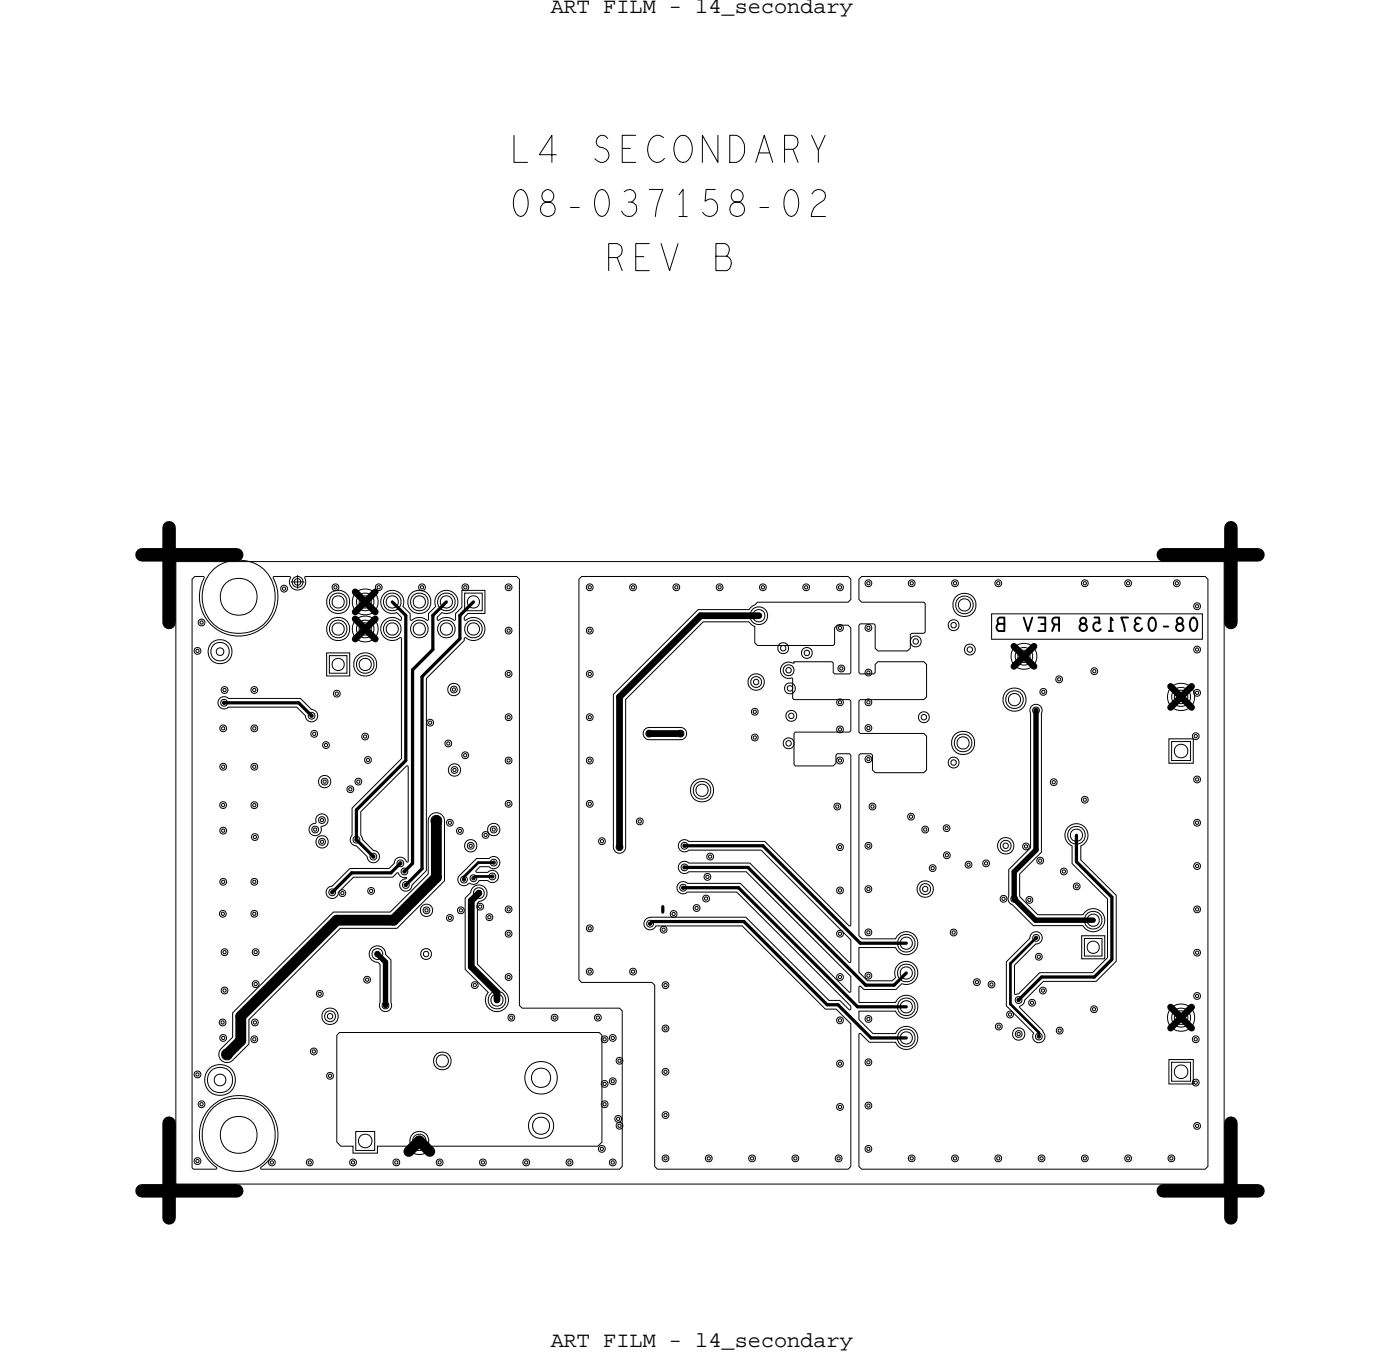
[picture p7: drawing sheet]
<svg xmlns="http://www.w3.org/2000/svg" width="131mm" height="128mm" viewBox="0 0 131 128" stroke-linecap="round" stroke-linejoin="round" font-family="sans-serif">
<defs><g id="words">
<g font-size="4.3">
<text x="47.9" y="15.2">L4 SECONDARY</text>
<text x="47.9" y="20.3">08-037158-02</text>
<text x="56.8" y="25.4">REV B</text>
</g>
<text font-size="2.2" x="112.5" y="58" transform="rotate(-180 112.5 58)">08-037158 REV B</text>
<g font-size="2.1">
<text x="51.7" y="1.2">ART FILM - l4_secondary</text>
<text x="51.7" y="126.4">ART FILM - l4_secondary</text>
</g>
</g></defs>
<!-- layer: Board Outline -->
<path d="M13.3 52.1h8.9zM15.9 49.5v8.9zM109.2 52.1h8.9zM115.6 49.5v8.9zM13.3 111.8h8.9zM15.9 105.4v8.9zM109.2 111.8h8.9zM115.6 105.4v8.9z" fill="none" stroke="#000" stroke-width="1.3"/>
<path d="M16.5 52.7h98.4v58.4h-98.4z" fill="none" stroke="#000" stroke-width=".09"/>
<!-- layer: Nets -->
<g fill="none" stroke="#000" stroke-width=".09">
<path d="M18 54.4l.3-.3h.8l.1 .1a3.7 3.7 0 0 0 3.3 5.5 3.7 3.7 0 0 0 3.2-5.5l1.5-.1 .1 .1-.1 .1a.78 .78 0 0 0 .9 1 .78 .78 0 0 0 .5-1.2h19.9l.3 .3v40l.2 .2h9.2l.2 .3v14.6l-.2 .2h-33.6l-.1-.1a3.7 3.7 0 0 0 .6-5.6 3.7 3.7 0 0 0-5.5 .1 3.7 3.7 0 0 0 .8 5.5l-.1 .1h-2.1l-.2-.1zM18.7 58.2l.2-.1 .3 .1v.2v.2l-.3 .1-.2-.1-.1-.2zM18.8 58.3h.1h.2v.2l-.2 .1-.1-.1zM20 53.5a3.5 3.5 0 0 1 3.6-.8 3.5 3.5 0 0 1 2.2 2.9 3.4 3.4 0 0 1-4.4 3.7 3.5 3.5 0 0 1-1.4-5.8zM26.4 55l.3-.1 .2 .1 .1 .2-.1 .3-.2 .1-.3-.1v-.3zM26.5 55.2l.2-.1 .1 .1v.1l-.1 .1-.2-.1zM31.3 54.9l.2-.1 .2 .1 .1 .2-.1 .2-.2 .1-.2-.1-.1-.2zM31.4 55h.1h.1v.2l-.1 .1-.1-.1zM35.3 54.9l.3-.1 .2 .1 .1 .2-.1 .2-.2 .1-.3-.1-.1-.2zM35.4 55h.2h.1v.2l-.1 .1-.2-.1zM36.1 55.7a1.08 1.08 0 0 1 1.3-.1 1.08 1.08 0 0 1 .4 1.3l.7 .7v.5l.2 .1a1.52 1.52 0 0 1 1.5 0v-.6l.7-.7a1.09 1.09 0 0 1 .9-1.5 1.09 1.09 0 0 1 1.2 1.2 1.09 1.09 0 0 1-1.5 .9l-.5 .4 .1 .3h.1a1.52 1.52 0 0 1 1.5 0l.1-.6 .6-.6v-1.6h2.1v2.2h-1.6l-.3 .3v.3h.1a1.09 1.09 0 0 1 1.6 .2 1.09 1.09 0 0 1-.1 1.5 1.09 1.09 0 0 1-1.5-.1l-.1 .3-3.6 3.6v18l-1.3 1.4-.2 .4-.2 .1-.5-.1-.3-.4 .2-.4 .5-.3-.5-.1-.4-.4-.4 .4h-3.7l-1.4 1.4-.2 .5-.3 .1h-.3l-.3-.4v-.5l.2-.2h.3l1.6-1.7h3.7l.5-.5 .2-.4 .3-.2 .4 .2 .3 .3h.1v-8.9v-.1h-.1l-4.3 4.3v2.2l.1 .4 1.1 1 .2 .1 .2 .1 .1 .4-.1 .3-.4 .3-.4-.1-.2-.3v-.2l-1-1-.5-.2-.1-.4 .2-.4v-2.6l4.6-4.6v-11.3h-.2a1.09 1.09 0 0 1-1.5-.2 1.09 1.09 0 0 1 .1-1.5 1.09 1.09 0 0 1 1.5 0l.1-.3-.4-.4a1.08 1.08 0 0 1-1.4-.4 1.08 1.08 0 0 1 .2-1.4zM39.4 54.9l.2-.1 .3 .1v.2v.2l-.3 .1-.2-.1-.1-.2z"/>
<path d="M39.5 55h.1h.2v.2l-.2 .1-.1-.1zM43.4 54.9l.3-.1 .2 .1 .1 .2-.1 .2-.2 .1-.3-.1v-.2zM43.6 55h.1h.1v.2l-.1 .1-.1-.1zM43.6 55.7h1.7v1.6h-1.7zM47.5 54.9l.3-.1 .2 .1 .1 .2-.1 .2-.2 .1-.3-.1-.1-.2zM47.5 59l.3-.1 .2 .1 .1 .2-.1 .2-.2 .1-.3-.1-.1-.2zM47.6 55h.2h.1v.2l-.1 .1-.2-.1zM47.6 59.1l.2-.1 .1 .1v.2h-.1h-.2zM54.4 54.4l.2-.3h25l.3 .3v1.9l-.3 .2h-8.5l-.8 .7h-4.8l-7.9 8v14.3l.1 .3 .2 .2h.6l.2-.2v-.3v-13.9l7.3-7.2h4.3l.6 .4v1.5l.2 .3h7.1l.2-.1v-1.6l.2-.2h1l.3 .2v4.2l-.1 .1h-1.4l-.2-.1v-.9l-.1-.1h-3.6v.1h-.2a.78 .78 0 0 0-1 .8 .78 .78 0 0 0 1.1 .7v1.8l.1 .2h5.3l.1 .1v2.8l-.1 .1h-5.1l-.2 .1v3l.2 .1h3.5l.3-.3v-.7l.1-.2h1.2l.1 .2v16h-.2l-7.9-7.9h-7.1l-.5-.2-.4 .2-.1 .5 .2 .3 .4 .1 .4-.1h6.8l8.4 8.4v2.1h-.2l-9.3-9.3h-5.7l-.5-.2-.4 .3-.1 .4 .2 .3 .4 .2 .4-.2h5.4l9.8 9.8v1.5h-.2l-10.2-10.2h-5l-.4-.2-.4 .3-.1 .4 .1 .3 .4 .2 .4-.2h4.7l10.7 10.7v.3l-.2 .1-.9-.9h-1l-7.8-7.8h-8.9l-.5 .2-.1 .5 .1 .3 .4 .2 .4-.1 .2-.3h8.1l7.8 7.8h1l1.4 1.4v13.4l-.3 .2h-17.9l-.2-.2v-17l-.3-.3h-6.6l-.2-.3zM55.1 54.9l.3-.1 .2 .1 .1 .2-.1 .2-.2 .1-.3-.1v-.2zM55.1 59l.3-.1 .2 .1 .1 .2-.1 .2-.2 .1-.3-.1v-.2zM55.2 55h.2h.1v.2l-.1 .1-.2-.1z"/>
<path d="M55.2 59.1l.2-.1 .1 .1v.2h-.1h-.2zM59.2 54.9l.2-.1 .3 .1 .1 .2-.1 .2-.3 .1-.2-.1-.1-.2zM59.3 55h.1h.2v.2l-.2 .1-.1-.1zM63.3 54.9l.2-.1 .2 .1 .1 .2-.1 .2-.2 .1-.2-.1-.1-.2zM63.4 55h.1h.1v.2l-.1 .1-.1-.1zM67.3 54.9l.3-.1 .2 .1 .1 .2-.1 .2-.2 .1-.3-.1-.1-.2zM67.4 55h.2h.1v.2l-.1 .1-.2-.1zM71.4 54.9l.2-.1 .3 .1v.2v.2l-.3 .1-.2-.1-.1-.2zM71.5 55h.1h.2v.2l-.2 .1-.1-.1zM75.5 54.9l.2-.1 .2 .1 .1 .2-.1 .2-.2 .1-.2-.1-.1-.2zM75.6 55h.1h.1v.2l-.1 .1-.1-.1zM78.6 54.9l.3-.1 .2 .1 .1 .2-.1 .2-.2 .1-.3-.1-.1-.2z"/>
<path d="M78.6 58.7l.3-.1 .2 .1 .1 .2-.1 .2-.2 .1-.3-.1-.1-.2zM78.7 55h.2h.1v.2l-.1 .1-.2-.1zM78.7 58.9l.2-.1 .1 .1v.1l-.1 .1-.2-.1zM80.9 54.1h32.3l.2 .3v55.1l-.2 .2h-32.3l-.3-.2v-12.4l.2-.1 .8 .8h2.5v.1a1.08 1.08 0 0 0 1.7 .3 1.08 1.08 0 0 0-.1-1.7 1.08 1.08 0 0 0-1.6 .5h-2.1l-1.4-1.3v-.8h3.5a1.08 1.08 0 0 0 1.6 .4 1.08 1.08 0 0 0 0-1.7 1.08 1.08 0 0 0-1.6 .5h-3.4v-1.5h.1l.3 .3h3l.6-.6a1.09 1.09 0 0 0 1.5-.8 1.09 1.09 0 0 0-1.3-1.3 1.09 1.09 0 0 0-.8 1.5l-.3 .3h-2.3l-.9-.8v-2.3h3.5v.1a1.08 1.08 0 0 0 1.7 .3 1.08 1.08 0 0 0-.1-1.7 1.08 1.08 0 0 0-1.6 .5h-3.2l-.3-.3v-16.9l.2-.2h1l.1 .2v1.4l.3 .2h4.5l.3-.2v-3.2l-.3-.3h-5.9l-.2-.1v-2.9l.2-.1h5.9l.3-.3v-3l-.3-.3h-4.3l-.2 .3v.7l-.2 .1h-1.2l-.2-.1v-4.4l.2-.2h1.2l.2 .2v2.1l.2 .3h2.8l.3-.3v-1.2l.1-.2h1.1l.2-.1v-2.7l-.2-.1h-5.8l-.3-.2v-1.9zM81.3 54.5l.2-.1 .3 .1 .1 .2-.1 .3-.3 .1-.2-.1-.1-.3zM81.3 58.7l.2-.1 .3 .1 .1 .2-.1 .2-.3 .1-.2-.1-.1-.2zM81.4 54.7l.1-.1 .2 .1v.1l-.2 .1-.1-.1zM81.4 58.9l.1-.1 .2 .1v.1l-.2 .1-.1-.1zM85.4 54.5l.2-.1 .2 .1 .1 .2-.1 .3-.2 .1-.2-.1-.1-.3zM85.5 54.7l.1-.1 .1 .1v.1l-.1 .1-.1-.1zM89.3 58.5l.2-.1 .2 .1 .1 .2-.1 .1-.2 .1-.2-.1v-.1zM89.4 54.5l.3-.1 .2 .1 .1 .2-.1 .3-.2 .1-.3-.1-.1-.3z"/>
<path d="M89.5 54.7l.2-.1 .1 .1v.1l-.1 .1-.2-.1zM93.1 57.6h19.8v2.4h-19.8zM93.5 54.5l.2-.1 .3 .1v.2v.3l-.3 .1-.2-.1-.1-.3zM93.6 54.7l.1-.1 .2 .1v.1l-.2 .1-.1-.1zM101.6 54.5l.3-.1 .2 .1 .1 .2-.1 .3-.2 .1-.3-.1-.1-.3zM101.7 54.7l.2-.1 .1 .1v.1l-.1 .1-.2-.1zM105.7 54.5l.2-.1 .3 .1v.2v.3l-.3 .1-.2-.1-.1-.3zM105.8 54.7l.1-.1 .2 .1v.1l-.2 .1-.1-.1zM110.3 54.5l.2-.1 .2 .1 .1 .2-.1 .3-.2 .1-.2-.1-.1-.3zM110.4 54.7l.1-.1 .1 .1v.1l-.1 .1-.1-.1zM112.2 56.7l.2-.1 .2 .1 .1 .2-.1 .2-.2 .1-.2-.1-.1-.2zM112.3 56.8l.1-.1 .1 .1v.2h-.1h-.1z"/>
<path d="M18.3 60.9l.2-.1 .3 .1 .1 .2-.1 .2-.3 .1-.2-.1-.1-.2zM18.4 61l.1-.1 .2 .1v.2h-.2h-.1zM20.4 60.9l.3-.1 .2 .1 .1 .3-.1 .2-.2 .1-.3-.1-.1-.2zM20.6 65.6l.4-.2 .4 .1h6.8l1.1 1.1 .4 .2 .1 .5-.3 .4h-.5l-.2-.2-.1-.3-.8-.8h-6.5l-.2 .1h-.3l-.2-.1-.2-.2v-.4zM20.7 75.3l.2-.1 .3 .1 .1 .3-.1 .2-.3 .1-.2-.1-.1-.2zM20.7 68.1l.3-.1 .2 .1 .1 .3-.1 .2-.2 .1-.3-.1-.1-.2zM20.7 71.7l.3-.1 .2 .1 .1 .3-.1 .2-.2 .1-.3-.1-.1-.2zM20.7 77.7l.3-.1 .2 .1 .1 .3-.1 .2-.2 .1-.3-.1-.1-.2zM20.8 65.7l.2-.1 .3 .1 .1 .3-.1 .2-.3 .1-.2-.1-.1-.2zM20.8 75.5l.1-.1 .2 .1v.1l-.2 .1-.1-.1zM20.8 68.3l.2-.1 .1 .1v.1l-.1 .1-.2-.1zM20.8 71.9l.2-.1 .1 .1v.1l-.1 .1-.2-.1z"/>
<path d="M20.8 77.9l.2-.1 .1 .1v.1l-.1 .1-.2-.1zM20.8 64.5l.3-.1 .2 .1 .1 .3-.1 .2-.2 .1-.3-.1v-.2zM20.9 65.9l.1-.1 .2 .1v.1l-.2 .1-.1-.1zM20.9 64.7l.2-.1 .1 .1v.1l-.1 .1-.2-.1zM23.6 64.5l.3-.1 .2 .1 .1 .3-.1 .2-.2 .1-.3-.1v-.2zM23.6 68.1l.3-.1 .2 .1 .1 .3-.1 .2-.2 .1-.3-.1v-.2zM23.6 71.7l.3-.1 .2 .1 .1 .3-.1 .2-.2 .1-.3-.1v-.2zM23.6 75.3l.3-.1 .2 .1 .1 .3-.1 .2-.2 .1-.3-.1v-.2zM23.7 78.3l.2-.1 .3 .1v.3v.2l-.3 .1-.2-.1-.1-.2zM23.7 64.7l.2-.1 .1 .1v.1l-.1 .1-.2-.1zM23.7 68.3l.2-.1 .1 .1v.1l-.1 .1-.2-.1zM23.7 71.9l.2-.1 .1 .1v.1l-.1 .1-.2-.1z"/>
<path d="M23.7 75.5l.2-.1 .1 .1v.1l-.1 .1-.2-.1zM23.8 78.5l.1-.1 .2 .1v.1l-.2 .1-.1-.1zM29 67l.3-.1 .2 .1 .1 .2-.1 .2-.2 .1-.3-.1-.1-.2zM29.1 67.1l.2-.1 .1 .1v.1l-.1 .1-.2-.1zM29.3 68.7l.2-.1 .2 .1 .1 .2-.1 .2-.2 .1-.2-.1-.1-.2zM29.4 77.6l.2-.1 .2 .1 .1 .3-.1 .2-.2 .1-.2-.1-.1-.2zM29.4 68.8l.1-.1 .1 .1v.1l-.1 .1-.1-.1zM29.5 77.8l.1-.1 .1 .1v.1l-.1 .1-.1-.1zM29.8 76.6l.4-.2h.3l.2 .3 .1 .4-.2 .3-.4 .2v.4l-.2 .3-.2 .1h-.3l-.4-.2-.1-.5 .2-.3 .5-.2v-.4zM30 76.7l.2-.1 .3 .1v.3v.2l-.3 .1-.2-.1-.1-.2zM30 78.8l.2-.1 .3 .1 .1 .2-.1 .2-.3 .1-.2-.1-.1-.2zM30.1 76.9l.1-.1 .2 .1v.1l-.2 .1-.1-.1z"/>
<path d="M30.1 78.9h.1h.2v.2l-.2 .1-.1-.1zM30.2 73.1l.3-.1 .2 .1 .1 .3-.1 .2-.2 .1-.3-.1v-.2zM30.3 73.3l.2-.1 .1 .1v.1l-.1 .1-.2-.1zM30.4 69.7l.2-.1 .2 .1 .1 .2-.1 .2-.2 .1-.2-.1-.1-.2zM30.5 69.9l.1-.1 .1 .1v.1l-.1 .1-.1-.1zM30.7 61.3h2.1v2.1h-2.1zM30.9 61.5h1.7v1.7h-1.7zM31.4 64.9l.2-.1 .3 .1v.2v.2l-.3 .1-.2-.1-.1-.2zM31.5 65l.1-.1 .2 .1v.2l-.2 .1-.1-.1zM32.7 73.9l.2-.1 .2 .1 .1 .2-.1 .2-.2 .1-.2-.1-.1-.2zM32.8 74l.1-.1 .1 .1v.1l-.1 .1-.1-.1zM33.2 78.6l.3-.1 .2 .1 .1 .2-.1 .2-.2 .1-.3-.1-.1-.2z"/>
<path d="M33.3 78.7h.2h.1v.2l-.1 .1-.2-.1zM33.4 73.1l.2-.1 .3 .1 .1 .3-.1 .2-.3 .1-.2-.1-.1-.2zM33.5 73.3l.1-.1 .2 .1v.1l-.2 .1-.1-.1zM34 68.9l.3-.1 .2 .1 .1 .2-.1 .2-.2 .1-.3-.1v-.2zM34.1 69.1l.2-.1 .1 .1v.1l-.1 .1-.2-.1zM34.3 71.1l.2-.1 .3 .1 .1 .2-.1 .2-.3 .1-.2-.1-.1-.2zM34.4 71.2h.1h.2v.2l-.2 .1-.1-.1zM40.1 67.6l.3-.1 .2 .1 .1 .2-.1 .2-.2 .1-.3-.1v-.2zM40.3 67.7h.1h.1v.2l-.1 .1-.1-.1zM40.8 76.9l.2-.1 .2 .1v.1v.2l-.2 .1-.2-.1-.1-.2zM41.8 69.6l.3-.1 .2 .1 .1 .2-.1 .2-.2 .1-.3-.1v-.2zM42 69.7l.1-.1 .1 .1v.1l-.1 .1-.1-.1z"/>
<path d="M42 77l.2-.1 .3 .1 .1 .2-.1 .2-.3 .1-.2-.1-.1-.2zM42.1 77.1h.1h.2v.2l-.2 .1-.1-.1zM42.4 64.5l.2-.1 .3 .1v.2v.2l-.3 .1-.2-.1-.1-.2zM42.4 72l.3-.1 .2 .1 .1 .3-.1 .2-.2 .1-.3-.1v-.2zM42.5 64.6h.1h.1v.2l-.1 .1-.1-.1zM42.5 72.2l.2-.1 .1 .1v.1l-.1 .1-.2-.1zM42.9 77.8l.3-.1 .2 .1 .1 .2-.1 .2-.2 .1-.3-.1v-.2zM43 77.9l.2-.1 .1 .1v.2h-.1h-.2zM43.4 70.7l.3-.1 .2 .1 .1 .2-.1 .2-.2 .1-.3-.1v-.2zM43.5 70.8l.2-.1 .1 .1v.2h-.1h-.2zM44 79.2l.2-.1 .2 .1 .1 .2-.1 .2-.2 .1-.2-.1-.1-.2zM44.1 79.3l.1-.1 .1 .1v.1l-.1 .1-.1-.1z"/>
<path d="M45.4 78.1l.2-.1 .2 .1 .1 .3-.1 .2-.2 .1-.2-.1-.1-.2zM45.5 78.3l.1-.1 .1 .1v.1l-.1 .1-.1-.1zM46.1 77.6l.3-.1 .2 .1 .1 .3-.1 .2-.2 .1-.3-.1-.1-.2zM46.2 77.8l.2-.1 .1 .1v.1l-.1 .1-.2-.1zM47.5 63l.3-.1 .2 .1 .1 .2-.1 .3-.2 .1-.3-.1-.1-.3zM47.5 67.1l.3-.1 .2 .1 .1 .2-.1 .2-.2 .1-.3-.1-.1-.2zM47.5 71.2l.3-.1 .2 .1 .1 .2-.1 .2-.2 .1-.3-.1-.1-.2zM47.5 75.2l.3-.1 .2 .1 .1 .2-.1 .3-.2 .1-.3-.1-.1-.3zM47.6 63.2l.2-.1 .1 .1v.1l-.1 .1-.2-.1zM47.6 67.2h.2h.1v.2l-.1 .1-.2-.1zM47.6 71.3l.2-.1 .1 .1v.1l-.1 .1-.2-.1zM47.6 75.4l.2-.1 .1 .1v.1l-.1 .1-.2-.1z"/>
<path d="M55.1 63l.3-.1 .2 .1 .1 .2-.1 .3-.2 .1-.3-.1v-.3zM55.1 67.1l.3-.1 .2 .1 .1 .2-.1 .2-.2 .1-.3-.1v-.2zM55.1 71.2l.3-.1 .2 .1 .1 .2-.1 .2-.2 .1-.3-.1v-.2zM55.1 75.2l.3-.1 .2 .1 .1 .2-.1 .3-.2 .1-.3-.1v-.3zM55.2 63.2l.2-.1 .1 .1v.1l-.1 .1-.2-.1zM55.2 67.2h.2h.1v.2l-.1 .1-.2-.1zM55.2 71.3l.2-.1 .1 .1v.1l-.1 .1-.2-.1zM55.2 75.4l.2-.1 .1 .1v.1l-.1 .1-.2-.1zM56.3 78.7l.2-.1 .3 .1v.2v.3l-.3 .1-.2-.1-.1-.3zM56.4 78.9l.1-.1 .2 .1v.1l-.2 .1-.1-.1zM57.9 79.3l.3-.1 .2 .1 .1 .2-.1 .2-.2 .1-.3-.1-.1-.2zM58 79.4l.2-.1 .1 .1v.2l-.1 .1-.2-.1z"/>
<path d="M59.8 76.9l.3-.1 .2 .1 .1 .2-.1 .2-.2 .1-.3-.1v-.2zM59.9 77l.2-.1 .1 .1v.2h-.1h-.2zM60.5 68.4l.4-.1h3.1l.4 .2 .1 .4-.2 .3-.3 .2h-3.1l-.3-.1-.2-.3v-.3zM60.7 68.6l.3-.1 .2 .1 .1 .2-.1 .3-.2 .1-.3-.1-.1-.3zM60.8 68.8l.2-.1 .1 .1v.1l-.1 .1-.2-.1zM63.7 68.6l.2-.1 .2 .1 .1 .2-.1 .3-.2 .1-.2-.1-.1-.3zM63.8 68.8l.1-.1 .1 .1v.1l-.1 .1-.1-.1zM64 79.2l.3-.1 .2 .1 .1 .2-.1 .2-.2 .1-.3-.1-.1-.2zM64.1 79.3l.2-.1 .1 .1v.1l-.1 .1-.2-.1zM70.6 69l.3-.1 .2 .1 .1 .2-.1 .2-.2 .1-.3-.1-.1-.2zM70.6 66.6l.3-.1 .2 .1 .1 .2-.1 .2-.2 .1-.3-.1-.1-.2zM70.7 69.1h.2h.1v.2l-.1 .1-.2-.1z"/>
<path d="M70.7 66.7l.2-.1 .1 .1v.2l-.1 .1-.2-.1zM70.8 63.8h.2h.2v.2v.2l-.2 .1-.2-.1-.1-.2zM73.3 60.7l.2-.1 .2 .1 .1 .1-.1 .2-.2 .1-.2-.1v-.2zM73.9 62.7l.1-.1 .2 .1 .1 .2-.1 .2-.2 .1-.1-.1-.1-.2zM73.9 69.6l.1-.1 .2 .1 .1 .2-.1 .1-.2 .1-.1-.1-.1-.1zM74 64.4h.2h.2v.2v.2l-.2 .1-.2-.1-.1-.2zM74.1 67l.2-.1 .2 .1v.2v.2h-.2h-.2l-.1-.2zM75.6 61.1l.2-.1 .1 .1 .1 .2-.1 .2h-.1h-.2l-.1-.2zM78.4 75.5l.2-.1 .3 .1v.2v.2l-.3 .1-.2-.1-.1-.2zM78.5 75.6l.1-.1 .1 .1v.2h-.1h-.1zM78.6 68.2l.3-.1 .2 .1 .1 .3-.1 .2-.2 .1-.3-.1-.1-.2zM78.6 71.2l.3-.1 .2 .1 .1 .2-.1 .2-.2 .1-.3-.1-.1-.2z"/>
<path d="M78.6 65.7l.3-.1 .2 .1 .1 .2-.1 .2-.2 .1-.3-.1-.1-.2zM78.6 79.3l.3-.1 .2 .1 .1 .2-.1 .2-.2 .1-.3-.1-.1-.2zM78.7 68.4l.2-.1 .1 .1v.1l-.1 .1-.2-.1zM78.7 71.3l.2-.1 .1 .1v.1l-.1 .1-.2-.1zM78.7 65.8h.2h.1v.2l-.1 .1-.2-.1zM78.7 79.4l.2-.1 .1 .1v.2l-.1 .1-.2-.1zM78.8 62.5l.2-.1 .2 .1 .1 .2-.1 .3-.2 .1-.2-.1-.1-.3zM78.9 62.7l.1-.1 .1 .1v.1l-.1 .1-.1-.1zM81.3 62.9l.2-.1 .3 .1 .1 .2-.1 .2-.3 .1-.2-.1-.1-.2zM81.3 68.1l.2-.1 .3 .1 .1 .2-.1 .2-.3 .1-.2-.1-.1-.2zM81.3 71l.2-.1 .3 .1 .1 .2-.1 .3-.3 .1-.2-.1-.1-.3zM81.3 65.7l.2-.1 .3 .1 .1 .2-.1 .2-.3 .1-.2-.1-.1-.2z"/>
<path d="M81.3 79.2l.2-.1 .3 .1 .1 .2-.1 .2-.3 .1-.2-.1-.1-.2zM81.4 63h.1h.2v.2l-.2 .1-.1-.1zM81.4 68.3l.1-.1 .2 .1v.1l-.2 .1-.1-.1zM81.4 71.2l.1-.1 .2 .1v.1l-.2 .1-.1-.1zM81.4 65.8h.1h.2v.2l-.2 .1-.1-.1zM81.4 79.3l.1-.1 .2 .1v.1l-.2 .1-.1-.1zM81.7 75.5l.2-.1 .3 .1v.2v.2l-.3 .1-.2-.1-.1-.2zM81.8 75.6l.1-.1 .2 .1v.2h-.2h-.1zM85.3 76.4l.2-.1 .3 .1 .1 .2-.1 .3-.3 .1-.2-.1-.1-.3zM85.4 76.6l.1-.1 .2 .1v.1l-.2 .1-.1-.1zM85.8 60l.2-.1 .2 .1v.2v.2l-.2 .1-.2-.1-.1-.2zM86.6 67.1h.1h.2l.1 .2-.1 .2-.2 .1-.1-.1-.1-.2z"/>
<path d="M86.6 77.6l.3-.1 .2 .1 .1 .3-.1 .2-.2 .1-.3-.1v-.2zM86.7 77.8l.2-.1 .1 .1v.1l-.1 .1-.2-.1zM88.6 77.5l.3-.1 .2 .1 .1 .2-.1 .2-.2 .1-.3-.1v-.2zM88.7 77.7l.2-.1 .1 .1v.1l-.1 .1-.2-.1zM89.3 71.4l.2-.1 .2 .1 .1 .2-.1 .1-.2 .1-.2-.1v-.1zM90.9 60.8l.2-.1 .1 .1 .1 .2-.1 .1-.1 .1-.2-.1-.1-.1zM94.2 79.2l.2-.1 .2 .1 .1 .2-.1 .1-.2 .1-.2-.1v-.1zM96.1 79.2l.2-.1 .3 .1v.2v.3l-.3 .1-.2-.1-.1-.3zM96.2 79.4l.1-.1 .2 .1v.1l-.2 .1-.1-.1zM96.9 66.3l.2-.2h.4l.2 .2 .1 .3v.3v13.1l-2.1 2v2.1l1.7 1.7h4.3a1.08 1.08 0 0 1 1.6-.3 1.08 1.08 0 0 1 0 1.7 1.08 1.08 0 0 1-1.6-.3h-4.7l-2.2-2.1-.1-.3v-2.9l2.1-2v-12.7l-.1-.2zM97 66.5l.3-.1 .2 .1 .1 .2-.1 .2-.2 .1-.3-.1v-.2zM97.1 66.6l.2-.1 .1 .1v.1l-.1 .1-.2-.1z"/>
<path d="M97.7 64.7l.3-.1 .2 .1 .1 .2-.1 .3-.2 .1-.3-.1-.1-.3zM97.8 64.9l.2-.1 .1 .1v.1l-.1 .1-.2-.1zM98.7 73.2l.2-.1 .3 .1 .1 .2-.1 .2-.3 .1-.2-.1-.1-.2zM98.8 73.3h.1h.2v.2l-.2 .1-.1-.1zM99.2 63.5l.2-.1 .3 .1 .1 .3-.1 .2-.3 .1-.2-.1-.1-.2zM99.3 63.7l.1-.1 .2 .1v.1l-.2 .1-.1-.1zM100.3 77.6a1.08 1.08 0 0 1 1.7 .2 1.08 1.08 0 0 1-.5 1.6v1.3l3.3 3.3v6.2l-1.9 1.9h-4.9l-1.8 1.8-.1 .3-.3 .2-.1 .1 2.2 2.2 .2 .4v.3l-.1 .3-.3 .1h-.3l-.2-.1-.2-.2v-.3l.1-.2-2.6-2.6v-4.1l2.2-2.3v-.2l.2-.2 .4-.2 .4 .3 .2 .3-.2 .4-.5 .2-1.9 2v2.6l.1 .1h.2l2-2h5l1.4-1.4v-5.5l-3.3-3.4v-1.6a1.08 1.08 0 0 1-.4-1.8zM101.6 74.8l.3-.1 .2 .1 .1 .3-.1 .2-.2 .1-.3-.1-.1-.2zM101.7 75l.2-.1 .1 .1v.1l-.1 .1-.2-.1zM102.5 62.8l.2-.1 .3 .1 .1 .2-.1 .2-.3 .1-.2-.1-.1-.2zM102.6 62.9l.1-.1 .2 .1v.2h-.2h-.1zM109.7 69.3h2.3v2.3h-2.3z"/>
<path d="M110 69.6h1.8v1.8h-1.8zM112 68.9l.3-.1 .2 .1 .1 .2-.1 .2-.2 .1-.3-.1v-.2zM112.1 69l.2-.1 .1 .1v.2h-.1h-.2zM112.2 60.7l.2-.1 .2 .1 .1 .3-.1 .2-.2 .1-.2-.1-.1-.2zM112.2 64.8l.2-.1 .2 .1 .1 .2-.1 .2-.2 .1-.2-.1-.1-.2zM112.2 72.9l.2-.1 .2 .1 .1 .3-.1 .2-.2 .1-.2-.1-.1-.2zM112.2 77l.2-.1 .2 .1 .1 .2-.1 .2-.2 .1-.2-.1-.1-.2zM112.3 60.9l.1-.1 .1 .1v.1l-.1 .1-.1-.1zM112.3 65l.1-.1 .1 .1v.1l-.1 .1-.1-.1zM112.3 73.1l.1-.1 .1 .1v.1l-.1 .1-.1-.1zM112.3 77.1h.1h.1v.2l-.1 .1-.1-.1zM20.7 95.7l.2-.1 .2 .1 .1 .3-.1 .2-.2 .1-.2-.1-.1-.2z"/>
<path d="M20.7 85.5l.2-.1 .3 .1v.3v.2l-.3 .1-.2-.1-.1-.2zM20.7 82.5l.3-.1 .2 .1 .1 .3-.1 .2-.2 .1-.3-.1-.1-.2zM20.7 97.2l.3-.1 .2 .1 .1 .2-.1 .2-.2 .1-.3-.1-.1-.2zM20.8 95.9l.1-.1 .1 .1v.1l-.1 .1-.1-.1zM20.8 85.7l.1-.1 .2 .1v.1l-.2 .1-.1-.1zM20.8 82.7l.2-.1 .1 .1v.1l-.1 .1-.2-.1zM20.8 97.3h.2h.1v.2l-.1 .1-.2-.1zM20.8 89.1l.3-.1 .2 .1 .1 .3-.1 .2-.2 .1-.3-.1v-.2zM20.8 92.7l.3-.1 .2 .1 .1 .3-.1 .2-.2 .1-.3-.1v-.2zM20.9 89.3l.2-.1 .1 .1v.1l-.1 .1-.2-.1zM20.9 92.9l.2-.1 .1 .1v.1l-.1 .1-.2-.1zM21.1 98.8l.2-.1 .2 .1 .1 .2-.1 .1-.2 .1-.2-.1v-.1z"/>
<path d="M21.8 95.1l9.5-9.5h5.3l3.6-3.6v-5a.76 .76 0 0 1 .8-.7 .76 .76 0 0 1 .7 .7v5.7l-4.4 4.4h-5.4l-8.5 8.6v2.3l-1.5 1.5a.77 .77 0 0 1-1.1 0 .77 .77 0 0 1 0-1.1l1-1.1zM23.6 82.5l.3-.1 .2 .1 .1 .3-.1 .2-.2 .1-.3-.1v-.2zM23.6 85.5l.3-.1 .2 .1 .1 .3-.1 .2-.2 .1-.3-.1v-.2zM23.6 97.3l.3-.1 .2 .1 .1 .2-.1 .3-.2 .1-.3-.1v-.3zM23.7 95.7l.2-.1 .3 .1v.3v.2l-.3 .1-.2-.1-.1-.2zM23.7 82.7l.2-.1 .1 .1v.1l-.1 .1-.2-.1zM23.7 85.7l.2-.1 .1 .1v.1l-.1 .1-.2-.1zM23.7 97.5l.2-.1 .1 .1v.1l-.1 .1-.2-.1zM23.8 89.1l.2-.1 .2 .1 .1 .3-.1 .2-.2 .1-.2-.1-.1-.2zM23.8 92.1l.2-.1 .2 .1 .1 .3-.1 .2-.2 .1-.2-.1-.1-.2zM23.8 95.9l.1-.1 .2 .1v.1l-.2 .1-.1-.1zM23.9 89.3l.1-.1 .1 .1v.1l-.1 .1-.1-.1z"/>
<path d="M23.9 92.3l.1-.1 .1 .1v.1l-.1 .1-.1-.1zM29.2 98.5l.3-.1 .2 .1 .1 .2-.1 .2-.2 .1-.3-.1-.1-.2zM29.3 98.6l.2-.1 .1 .1v.2h-.1h-.2zM29.8 93.1l.2-.1 .3 .1v.2v.2l-.3 .1-.2-.1-.1-.2zM29.9 93.2l.1-.1 .2 .1v.1l-.2 .1-.1-.1zM30.8 95.2l.2-.1 .2 .1v.2v.2h-.2h-.2l-.1-.2zM31 83.5l.2-.1 .2 .1 .1 .2-.1 .3-.2 .1-.2-.1-.1-.3zM31.1 83.7l.1-.1 .1 .1v.1l-.1 .1-.1-.1zM31.6 97.2l.3-.3h24.4l.2 .3v10l-.4 .4h-15.6a1.28 1.28 0 0 1-1.1 .8 1.28 1.28 0 0 1-1.2-.8h-2.8v.6h-2.3v-.6h-1.1l-.4-.4zM31.9 83.6l.2-.1 .3 .1 .1 .2-.1 .2-.3 .1-.2-.1-.1-.2zM32 83.7h.1h.2v.2l-.2 .1-.1-.1zM34.2 91.7l.3-.1 .2 .1 .1 .2-.1 .3-.2 .1-.3-.1-.1-.3z"/>
<path d="M34.3 91.9l.2-.1 .1 .1v.1l-.1 .1-.2-.1zM34.6 83.4l.2-.1 .3 .1 .1 .2-.1 .2-.3 .1-.2-.1-.1-.2zM34.7 83.5h.1h.2v.2l-.2 .1-.1-.1zM34.8 80.2l.3-.1 .2 .1 .1 .2-.1 .2-.2 .1-.3-.1-.1-.2zM34.9 89a.77 .77 0 0 1 .8-.2 .77 .77 0 0 1 .5 .8l.5 .5 .1 4.3-.2 .3-.3 .2-.4-.1-.3-.3 .1-4-.2-.2a.77 .77 0 0 1-.8-.4 .77 .77 0 0 1 .2-.9zM34.9 80.3l.2-.1 .1 .1v.2h-.1h-.2zM35.2 89.4l.2-.1 .2 .1 .1 .1-.1 .2-.2 .1-.2-.1v-.2zM36 94.1l.2-.1 .2 .1 .1 .3-.1 .2-.2 .1-.2-.1-.1-.2zM36.1 94.3l.1-.1 .1 .1v.1l-.1 .1-.1-.1zM37.4 80.8l.2-.1 .2 .1 .1 .2-.1 .2-.2 .1-.2-.1-.1-.2zM37.5 81l.1-.1 .1 .1v.1l-.1 .1-.1-.1zM37.7 81.6l.3-.1 .2 .1 .1 .2-.1 .2-.2 .1-.3-.1v-.2z"/>
<path d="M37.8 81.7l.2-.1 .1 .1v.2h-.1h-.2zM37.9 82.8l.2-.1 .2 .1 .1 .3-.1 .2-.2 .1-.2-.1-.1-.2zM38 83l.1-.1 .1 .1v.1l-.1 .1-.1-.1zM39.8 85.2l.2-.1 .3 .1 .1 .2-.1 .3-.3 .1-.2-.1-.1-.3zM39.8 89.4l.2-.1 .2 .1 .1 .1-.1 .2-.2 .1-.2-.1v-.2zM39.9 85.4l.1-.1 .2 .1v.1l-.2 .1-.1-.1zM42 85.9l.2-.1 .3 .1 .1 .2-.1 .3-.3 .1-.2-.1-.1-.3zM42.1 86.1l.1-.1 .2 .1v.1l-.2 .1-.1-.1zM43 85.2l.3-.1 .2 .1 .1 .2-.1 .3-.2 .1-.3-.1v-.3zM43.1 85.4l.2-.1 .1 .1v.1l-.1 .1-.2-.1zM43.2 82.1l1.5-1.5h1.2l.5-.2 .3 .1 .2 .3v.4l-.3 .3h-.3l-.4-.2h-.8l-.4 .4 .1 .2h1l.4-.2 .3 .1 .3 .2v.3l-.1 .3-.3 .2h-.3l-.3-.2h-.8l-.4 .4-.5-.1-.4 .2h-.3l-.2-.1-.2-.3v-.3zM43.3 82.3l.3-.1 .2 .1 .1 .2-.1 .3-.2 .1-.3-.1-.1-.3z"/>
<path d="M43.4 82.5l.2-.1 .1 .1v.1l-.1 .1-.2-.1zM44.2 82.2l.2-.1 .3 .1 .1 .2-.1 .2-.3 .1-.2-.1-.1-.2zM44.3 82.3h.1h.2v.2l-.2 .1-.1-.1zM44.3 92.2l.3-.1 .2 .1 .1 .3-.1 .2-.2 .1-.3-.1v-.2zM44.4 83.3a.77 .77 0 0 1 1.3 .2 .77 .77 0 0 1-.7 1.1l-.2 .2v5.7l2.4 2.4a1.09 1.09 0 0 1 .4 1.5 1.09 1.09 0 0 1-1.6 .3 1.09 1.09 0 0 1-.2-1.6l-2.1-2.1v-6.7l.5-.5zM44.4 92.4l.2-.1 .1 .1v.1l-.1 .1-.2-.1zM44.8 83.6h.2h.2v.2v.2l-.2 .1-.2-.1-.1-.2zM44.8 84.9l.3-.1 .2 .1 .1 .2-.1 .2-.2 .1-.3-.1v-.2zM44.9 85l.2-.1 .1 .1v.2h-.1h-.2zM45.7 85.9l.2-.1 .3 .1 .1 .2-.1 .2-.3 .1-.2-.1-.1-.2zM45.8 86l.1-.1 .2 .1v.2h-.2h-.1zM46 82l.2-.1 .3 .1v.3v.2l-.3 .1-.2-.1-.1-.2z"/>
<path d="M46.1 82.2l.1-.1 .2 .1v.1l-.2 .1-.1-.1zM46.1 80.7l.3-.1 .2 .1 .1 .3-.1 .2-.2 .1-.3-.1-.1-.2zM46.2 80.9l.2-.1 .1 .1v.1l-.1 .1-.2-.1zM47.5 85.1l.3-.1 .2 .1 .1 .2-.1 .3-.2 .1-.3-.1-.1-.3zM47.5 87.4l.3-.1 .2 .1 .1 .2-.1 .2-.2 .1-.3-.1-.1-.2zM47.5 91.5l.3-.1 .2 .1 .1 .2-.1 .2-.2 .1-.3-.1-.1-.2zM47.6 85.3l.2-.1 .1 .1v.1l-.1 .1-.2-.1zM47.6 87.6l.2-.1 .1 .1v.1l-.1 .1-.2-.1zM47.6 91.6l.2-.1 .1 .1v.2h-.1h-.2zM47.8 95.3l.2-.1 .2 .1 .1 .2-.1 .2-.2 .1-.2-.1-.1-.2zM47.9 95.4h.1h.1v.2l-.1 .1-.1-.1zM51.8 95.3l.3-.1 .2 .1 .1 .2-.1 .2-.2 .1-.3-.1v-.2z"/>
<path d="M51.9 95.4h.2h.1v.2l-.1 .1-.2-.1zM55.1 86.9l.3-.1 .2 .1 .1 .2-.1 .2-.2 .1-.3-.1v-.2zM55.1 91l.3-.1 .2 .1 .1 .2-.1 .2-.2 .1-.3-.1v-.2zM55.2 87h.2h.1v.2l-.1 .1-.2-.1zM55.2 91.1l.2-.1 .1 .1v.2h-.1h-.2zM55.9 95.3l.2-.1 .3 .1 .1 .2-.1 .2-.3 .1-.2-.1-.1-.2zM56 95.4h.1h.2v.2l-.2 .1-.1-.1zM56.5 97.3l.3-.1 .2 .1 .1 .2-.1 .3-.2 .1-.3-.1v-.3zM56.6 97.5l.2-.1 .1 .1v.1l-.1 .1-.2-.1zM57.3 97.2l.2-.1 .3 .1v.2v.2l-.3 .1-.2-.1-.1-.2zM57.4 97.3h.1h.2v.2l-.2 .1-.1-.1zM57.9 99.3l.3-.1 .2 .1 .1 .3-.1 .2-.2 .1-.3-.1-.1-.2z"/>
<path d="M58 99.5l.2-.1 .1 .1v.1l-.1 .1-.2-.1zM59.2 91l.2-.1 .3 .1 .1 .2-.1 .2-.3 .1-.2-.1-.1-.2zM59.3 91.1l.1-.1 .2 .1v.2h-.2h-.1zM60.8 86.5l.2-.1 .3 .1 .1 .2-.1 .2-.3 .1-.2-.1-.1-.2zM60.9 86.6l.1-.1 .2 .1v.2h-.2h-.1zM62.1 87l.2-.1 .2 .1 .1 .2-.1 .3-.2 .1-.2-.1-.1-.3zM62.2 87.2l.1-.1 .1 .1v.1l-.1 .1-.1-.1zM62.2 92.2l.3-.1 .2 .1 .1 .3-.1 .2-.2 .1-.3-.1v-.2zM62.2 96.3l.3-.1 .2 .1 .1 .2-.1 .2-.2 .1-.3-.1v-.2zM62.3 92.4l.2-.1 .1 .1v.1l-.1 .1-.2-.1zM62.3 96.4h.2h.1v.2l-.1 .1-.2-.1zM63 85.6l.2-.1 .3 .1 .1 .2-.1 .2-.3 .1-.2-.1-.1-.2z"/>
<path d="M63.1 85.7l.1-.1 .2 .1v.1l-.2 .1-.1-.1zM63.9 83.1l.2-.1 .3 .1 .1 .2-.1 .2-.3 .1-.2-.1-.1-.2zM64 83.2h.1h.2v.2l-.2 .1-.1-.1zM64 81.2l.3-.1 .2 .1 .1 .2-.1 .2-.2 .1-.3-.1-.1-.2zM64.1 81.3h.2h.1v.2l-.1 .1-.2-.1zM65.2 85l.2-.1 .2 .1 .1 .2-.1 .2-.2 .1-.2-.1-.1-.2zM65.3 85.1h.1h.1v.2l-.1 .1-.1-.1zM66.1 84.1l.2-.1 .2 .1 .1 .2-.1 .2-.2 .1-.2-.1-.1-.2zM66.2 84.3l.1-.1 .1 .1v.1l-.1 .1-.1-.1zM66.2 82.1l.2-.1 .3 .1v.2v.2l-.3 .1-.2-.1-.1-.2zM66.3 82.2l.1-.1 .2 .1v.2h-.2h-.1zM66.4 80.2l.3-.1 .2 .1 .1 .2-.1 .2-.2 .1-.3-.1v-.2z"/>
<path d="M66.5 80.3l.2-.1 .1 .1v.2h-.1h-.2zM78.6 83.3l.3-.1 .2 .1 .1 .3-.1 .2-.2 .1-.3-.1-.1-.2zM78.6 87.4l.3-.1 .2 .1 .1 .2-.1 .2-.2 .1-.3-.1-.1-.2zM78.6 91.5l.3-.1 .2 .1 .1 .2-.1 .2-.2 .1-.3-.1-.1-.2zM78.6 95.5l.3-.1 .2 .1 .1 .3-.1 .2-.2 .1-.3-.1-.1-.2zM78.6 99.6l.3-.1 .2 .1 .1 .2-.1 .2-.2 .1-.3-.1-.1-.2zM78.7 83.5l.2-.1 .1 .1v.1l-.1 .1-.2-.1zM78.7 87.6l.2-.1 .1 .1v.1l-.1 .1-.2-.1zM78.7 91.6l.2-.1 .1 .1v.2h-.1h-.2zM78.7 95.7l.2-.1 .1 .1v.1l-.1 .1-.2-.1zM78.7 99.7h.2h.1v.2l-.1 .1-.2-.1zM81.3 83.2l.2-.1 .3 .1 .1 .2-.1 .3-.3 .1-.2-.1-.1-.3z"/>
<path d="M81.3 87.3l.2-.1 .3 .1 .1 .2-.1 .2-.3 .1-.2-.1-.1-.2zM81.3 91.3l.2-.1 .3 .1 .1 .3-.1 .2-.3 .1-.2-.1-.1-.2zM81.3 95.4l.2-.1 .3 .1 .1 .2-.1 .2-.3 .1-.2-.1-.1-.2zM81.3 99.5l.2-.1 .3 .1 .1 .2-.1 .2-.3 .1-.2-.1-.1-.2zM81.4 83.4l.1-.1 .2 .1v.1l-.2 .1-.1-.1zM81.4 87.4h.1h.2v.2l-.2 .1-.1-.1zM81.4 91.5l.1-.1 .2 .1v.1l-.2 .1-.1-.1zM81.4 95.6l.1-.1 .2 .1v.1l-.2 .1-.1-.1zM81.4 99.6l.1-.1 .2 .1v.2h-.2h-.1zM86.7 83.3l.2-.1 .2 .1v.1v.2l-.2 .1-.2-.1-.1-.2zM87.3 81.3l.3-.1 .2 .1 .1 .2-.1 .2-.2 .1-.3-.1-.1-.2zM87.4 81.4l.2-.1 .1 .1v.1l-.1 .1-.2-.1z"/>
<path d="M88.7 80l.2-.1 .2 .1 .1 .3-.1 .2-.2 .1-.2-.1-.1-.2zM88.8 80.2l.1-.1 .1 .1v.1l-.1 .1-.1-.1zM89.3 87.3l.2-.1 .3 .1 .1 .2-.1 .2-.3 .1-.2-.1-.1-.2zM89.4 87.4h.1h.2v.2l-.2 .1-.1-.1zM90.7 80.9l.2-.1 .3 .1v.3v.2l-.3 .1-.2-.1-.1-.2zM90.8 81.1l.1-.1 .2 .1v.1l-.2 .1-.1-.1zM91.5 92l.2-.1 .3 .1v.2v.2l-.3 .1-.2-.1-.1-.2zM91.6 92.1l.1-.1 .2 .1v.1l-.2 .1-.1-.1zM92.3 80.8l.3-.1 .2 .1 .1 .2-.1 .2-.2 .1-.3-.1v-.2zM92.4 81l.2-.1 .1 .1v.1l-.1 .1-.2-.1zM92.9 92.2l.2-.1 .2 .1 .1 .2-.1 .2-.2 .1-.2-.1-.1-.2zM93 92.3l.1-.1 .1 .1v.2h-.1h-.1z"/>
<path d="M93.5 96.1l.3-.1 .2 .1 .1 .2-.1 .3-.2 .1-.3-.1v-.3zM93.6 96.3l.2-.1 .1 .1v.1l-.1 .1-.2-.1zM94 84.1l.2-.1 .3 .1v.3v.2l-.3 .1-.2-.1-.1-.2zM94.1 84.3l.1-.1 .2 .1v.1l-.2 .1-.1-.1zM94.6 95l.2-.1 .3 .1v.2v.2l-.3 .1-.2-.1-.1-.2zM94.7 95.1h.1h.2v.2l-.2 .1-.1-.1zM95 84.1l.2-.1 .3 .1v.3v.2l-.3 .1-.2-.1-.1-.2zM95.1 84.3l.1-.1 .2 .1v.1l-.2 .1-.1-.1zM95.4 93.6l.2-.1 .3 .1v.3v.2l-.3 .1-.2-.1-.1-.2zM95.4 96.8l.2-.1 .3 .1 .1 .2-.1 .3-.3 .1-.2-.1-.1-.3zM95.5 93.8l.1-.1 .2 .1v.1l-.2 .1-.1-.1zM95.5 97l.1-.1 .2 .1v.1l-.2 .1-.1-.1z"/>
<path d="M96.4 84.2l.2-.1 .3 .1 .1 .3-.1 .2-.3 .1-.2-.1-.1-.2zM96.5 84.4l.1-.1 .2 .1v.1l-.2 .1-.1-.1zM96.7 93.9l.2-.1 .2 .1 .1 .2-.1 .2-.2 .1-.2-.1-.1-.2zM96.8 94h.1h.1v.2l-.1 .1-.1-.1zM97 87.8l.3-.1 .2 .1 .1 .2-.1 .2-.2 .1-.3-.1v-.2zM97.1 87.9h.2h.1v.2l-.1 .1-.2-.1zM97.3 97.1l.2-.1 .3 .1 .1 .2-.1 .2-.3 .1-.2-.1-.1-.2zM97.3 89.6l.2-.1 .3 .1 .1 .2-.1 .2-.3 .1-.2-.1-.1-.2zM97.4 97.2l.1-.1 .2 .1v.2h-.2h-.1zM97.4 89.7l.1-.1 .2 .1v.2h-.2h-.1zM97.4 80.6l.3-.1 .2 .1 .1 .2-.1 .2-.2 .1-.3-.1-.1-.2zM97.5 80.7l.2-.1 .1 .1v.1l-.1 .1-.2-.1z"/>
<path d="M97.7 92.7l.2-.1 .3 .1v.3v.2l-.3 .1-.2-.1-.1-.2zM97.8 92.9l.1-.1 .2 .1v.1l-.2 .1-.1-.1zM99.3 96.5l.2-.1 .2 .1 .1 .2-.1 .2-.2 .1-.2-.1-.1-.2zM99.4 96.6h.1h.1v.2l-.1 .1-.1-.1zM99.6 81.6l.3-.1 .2 .1 .1 .2-.1 .2-.2 .1-.3-.1v-.2zM99.8 81.7l.1-.1 .1 .1v.2h-.1h-.1zM100.9 83l.2-.1 .2 .1 .1 .2-.1 .2-.2 .1-.2-.1-.1-.2zM101 83.1l.1-.1 .1 .1v.2h-.1h-.1zM101.6 87.8h2.1v2.2h-2.1zM101.8 88.1h1.7v1.6h-1.7zM102.5 94.5l.2-.1 .3 .1v.2v.2l-.3 .1-.2-.1-.1-.2zM102.6 94.6h.1h.2v.2l-.2 .1-.1-.1z"/>
<path d="M109.7 99.4h2.3v2.3h-2.3zM110 99.7h1.8v1.8h-1.8zM112 97.3l.3-.1 .2 .1 .1 .2-.1 .3-.2 .1-.3-.1v-.3zM112.1 97.5l.2-.1 .1 .1v.1l-.1 .1-.2-.1zM112.2 81.1l.2-.1 .2 .1 .1 .2-.1 .2-.2 .1-.2-.1-.1-.2zM112.2 85.1l.2-.1 .2 .1 .1 .2-.1 .3-.2 .1-.2-.1-.1-.3zM112.2 89.2l.2-.1 .2 .1 .1 .2-.1 .2-.2 .1-.2-.1-.1-.2zM112.2 93.3l.2-.1 .2 .1 .1 .2-.1 .2-.2 .1-.2-.1-.1-.2zM112.3 81.2l.1-.1 .1 .1v.2h-.1h-.1zM112.3 85.3l.1-.1 .1 .1v.1l-.1 .1-.1-.1zM112.3 89.3h.1h.1v.2l-.1 .1-.1-.1zM112.3 93.4l.1-.1 .1 .1v.1l-.1 .1-.1-.1z"/>
<path d="M18.3 100.6l.2-.1 .3 .1 .1 .2-.1 .3-.3 .1-.2-.1-.1-.3zM18.3 108.7l.2-.1 .3 .1 .1 .3-.1 .2-.3 .1-.2-.1-.1-.2zM18.4 100.8l.1-.1 .2 .1v.1l-.2 .1-.1-.1zM18.4 108.9l.1-.1 .2 .1v.1l-.2 .1-.1-.1zM18.7 103.4l.2-.1 .3 .1v.2v.3h-.3h-.2l-.1-.3zM18.8 103.6l.1-.1 .2 .1v.1l-.2 .1-.1-.1zM20 104a3.5 3.5 0 0 1 3.6-.8 3.5 3.5 0 0 1 2.2 2.9 3.4 3.4 0 0 1-4.4 3.7 3.5 3.5 0 0 1-1.4-5.8zM25.3 108.9l.2-.1 .3 .1v.2v.2l-.3 .1-.2-.1-.1-.2zM25.4 109l.1-.1 .2 .1v.2h-.2h-.1zM28.8 108.9l.3-.1 .2 .1 .1 .2-.1 .2-.2 .1-.3-.1v-.2zM28.9 109l.2-.1 .1 .1v.2h-.1h-.2zM30.7 100.7l.3-.1 .2 .1 .1 .3-.1 .2-.2 .1-.3-.1v-.2z"/>
<path d="M30.9 100.9l.1-.1 .1 .1v.1l-.1 .1-.1-.1zM32.9 108.9l.2-.1 .3 .1 .1 .2-.1 .2-.3 .1-.2-.1-.1-.2zM33 109l.1-.1 .2 .1v.2h-.2h-.1zM33.4 106.2h1.8v1.8h-1.8zM37 108.9l.2-.1 .2 .1 .1 .2-.1 .2-.2 .1-.2-.1-.1-.2zM37.1 109l.1-.1 .1 .1v.2h-.1h-.1zM41 108.9l.3-.1 .2 .1 .1 .2-.1 .2-.2 .1-.3-.1v-.2zM41.1 109l.2-.1 .1 .1v.2h-.1h-.2zM45.1 108.9l.2-.1 .3 .1 .1 .2-.1 .2-.3 .1-.2-.1-.1-.2zM45.2 109l.1-.1 .2 .1v.2h-.2h-.1zM49.2 108.9l.2-.1 .2 .1 .1 .2-.1 .2-.2 .1-.2-.1-.1-.2zM49.3 109l.1-.1 .1 .1v.2h-.1h-.1z"/>
<path d="M53.2 108.9l.3-.1 .2 .1 .1 .2-.1 .2-.2 .1-.3-.1-.1-.2zM53.3 109l.2-.1 .1 .1v.2h-.1h-.2zM56.3 107.6l.2-.1 .2 .1 .1 .2-.1 .2-.2 .1-.2-.1-.1-.2zM56.4 107.7h.1h.1v.2l-.1 .1-.1-.1zM56.5 103.4l.3-.1 .2 .1 .1 .2-.1 .3h-.2h-.3v-.3zM56.5 101.5l.3-.1 .2 .1 .1 .2-.1 .2-.2 .1-.3-.1v-.2zM56.6 103.6l.2-.1 .1 .1v.1l-.1 .1-.2-.1zM56.6 101.7l.2-.1 .1 .1v.1l-.1 .1-.2-.1zM57.3 101.3l.2-.1 .3 .1v.2v.2l-.3 .1-.2-.1-.1-.2zM57.3 108.9l.2-.1 .3 .1v.2v.2l-.3 .1-.2-.1-.1-.2zM57.4 101.4l.1-.1 .2 .1v.1l-.2 .1-.1-.1zM57.4 109l.1-.1 .2 .1v.2h-.2h-.1z"/>
<path d="M57.8 104.8l.2-.1 .3 .1 .1 .2-.1 .2-.3 .1-.2-.1-.1-.2zM57.9 104.9h.1h.2v.2l-.2 .1-.1-.1zM57.9 105.4l.3-.1 .2 .1 .1 .3-.1 .2-.2 .1-.3-.1-.1-.2zM58 105.6l.2-.1 .1 .1v.1l-.1 .1-.2-.1zM62.2 100.4l.3-.1 .2 .1 .1 .2-.1 .2-.2 .1-.3-.1v-.2zM62.2 104.4l.3-.1 .2 .1 .1 .2-.1 .3-.2 .1-.3-.1v-.3zM62.2 108.5l.3-.1 .2 .1 .1 .2-.1 .2-.2 .1-.3-.1v-.2zM62.3 100.5l.2-.1 .1 .1v.2h-.1h-.2zM62.3 104.6l.2-.1 .1 .1v.1l-.1 .1-.2-.1zM62.3 108.6h.2h.1v.2l-.1 .1-.2-.1zM66.3 108.5l.2-.1 .3 .1 .1 .2-.1 .2-.3 .1-.2-.1-.1-.2zM66.4 108.6h.1h.2v.2l-.2 .1-.1-.1z"/>
<path d="M70.4 108.5l.2-.1 .3 .1v.2v.2l-.3 .1-.2-.1-.1-.2zM70.5 108.6h.1h.1v.2l-.1 .1-.1-.1zM74.4 108.5l.3-.1 .2 .1 .1 .2-.1 .2-.2 .1-.3-.1v-.2zM74.5 108.6h.2h.1v.2l-.1 .1-.2-.1zM78.5 108.5l.2-.1 .3 .1 .1 .2-.1 .2-.3 .1-.2-.1-.1-.2zM78.6 108.6h.1h.2v.2l-.2 .1-.1-.1zM78.6 103.7l.3-.1 .2 .1 .1 .2-.1 .2-.2 .1-.3-.1-.1-.2zM78.7 103.8l.2-.1 .1 .1v.2h-.1h-.2zM81.3 103.5l.2-.1 .3 .1 .1 .3-.1 .2-.3 .1-.2-.1-.1-.2zM81.3 107.6l.2-.1 .3 .1 .1 .2-.1 .2-.3 .1-.2-.1-.1-.2zM81.4 103.7l.1-.1 .2 .1v.1l-.2 .1-.1-.1zM81.4 107.7h.1h.2v.2l-.2 .1-.1-.1z"/>
<path d="M85.4 108.5l.2-.1 .2 .1 .1 .2-.1 .2-.2 .1-.2-.1-.1-.2zM85.5 108.6h.1h.1v.2l-.1 .1-.1-.1zM89.4 108.5l.3-.1 .2 .1 .1 .2-.1 .2-.2 .1-.3-.1-.1-.2zM89.5 108.6h.2h.1v.2l-.1 .1-.2-.1zM93.5 108.5l.2-.1 .3 .1v.2v.2l-.3 .1-.2-.1-.1-.2zM93.6 108.6h.1h.2v.2l-.2 .1-.1-.1zM97.6 108.5l.2-.1 .2 .1 .1 .2-.1 .2-.2 .1-.2-.1-.1-.2zM97.7 108.6h.1h.1v.2l-.1 .1-.1-.1zM101.6 108.5l.3-.1 .2 .1 .1 .2-.1 .2-.2 .1-.3-.1-.1-.2zM101.7 108.6h.2h.1v.2l-.1 .1-.2-.1zM105.7 108.5l.2-.1 .3 .1v.2v.2l-.3 .1-.2-.1-.1-.2zM105.8 108.6h.1h.2v.2l-.2 .1-.1-.1z"/>
<path d="M109.7 108.5l.3-.1 .2 .1 .1 .2-.1 .2-.2 .1-.3-.1v-.2zM109.8 108.6h.2h.1v.2l-.1 .1-.2-.1zM112 101.4l.3-.1 .2 .1 .1 .2-.1 .2-.2 .1-.3-.1v-.2zM112.1 101.5l.2-.1 .1 .1v.2l-.1 .1-.2-.1zM112.2 105.4l.2-.1 .2 .1 .1 .3-.1 .2-.2 .1-.2-.1-.1-.2zM112.3 105.6l.1-.1 .1 .1v.1l-.1 .1-.1-.1z"/>
<circle cx="22.4" cy="56" r="1.74"/>
<circle cx="27.9" cy="54.6" r=".51"/>
<circle cx="31.7" cy="59" r="1.09"/>
<circle cx="31.7" cy="56.5" r="1.09"/>
<circle cx="31.7" cy="59" r=".58"/>
<circle cx="31.7" cy="56.5" r=".58"/>
<circle cx="31.7" cy="59" r=".83"/>
<circle cx="31.7" cy="56.5" r=".83"/>
<circle cx="34.3" cy="59" r="1.22"/>
<circle cx="34.3" cy="56.5" r="1.22"/>
<circle cx="34.3" cy="59" r=".58"/>
<circle cx="34.3" cy="56.5" r=".58"/>
<circle cx="34.3" cy="59" r=".83"/>
<circle cx="34.3" cy="56.5" r=".83"/>
<circle cx="36.8" cy="59" r=".58"/>
<circle cx="36.8" cy="56.5" r=".58"/>
<circle cx="36.8" cy="59" r=".83"/>
<circle cx="36.8" cy="56.5" r=".83"/>
<circle cx="39.4" cy="56.5" r="1.09"/>
<circle cx="39.4" cy="56.5" r=".58"/>
<circle cx="39.4" cy="59" r=".58"/>
<circle cx="39.4" cy="59" r=".83"/>
<circle cx="39.4" cy="56.5" r=".83"/>
<circle cx="41.9" cy="56.5" r=".58"/>
<circle cx="41.9" cy="59" r=".58"/>
<circle cx="41.9" cy="59" r=".83"/>
<circle cx="41.9" cy="56.5" r=".83"/>
<circle cx="44.4" cy="59" r=".58"/>
<circle cx="44.4" cy="56.5" r=".58"/>
<circle cx="44.4" cy="59" r=".83"/>
<circle cx="71.2" cy="57.8" r=".58"/>
<circle cx="71.2" cy="57.8" r=".83"/>
<circle cx="89.5" cy="58.7" r=".51"/>
<circle cx="90.5" cy="56.8" r="1.09"/>
<circle cx="90.5" cy="56.8" r=".58"/>
<circle cx="90.6" cy="56.8" r=".83"/>
<circle cx="20.7" cy="61.2" r="1.13"/>
<circle cx="20.7" cy="61.2" r=".87"/>
<circle cx="30.2" cy="79" r=".58"/>
<circle cx="30.5" cy="73.4" r=".58"/>
<circle cx="31.7" cy="62.4" r=".58"/>
<circle cx="34.3" cy="62.4" r="1.09"/>
<circle cx="34.3" cy="62.4" r=".58"/>
<circle cx="34.3" cy="62.4" r=".83"/>
<circle cx="41" cy="77" r=".51"/>
<circle cx="42.6" cy="64.7" r=".58"/>
<circle cx="42.7" cy="72.3" r=".58"/>
<circle cx="44.2" cy="79.4" r=".58"/>
<circle cx="46.4" cy="77.9" r=".58"/>
<circle cx="65.9" cy="74.2" r="1.09"/>
<circle cx="65.9" cy="74.2" r=".58"/>
<circle cx="65.9" cy="74.2" r=".83"/>
<circle cx="71" cy="64" r=".51"/>
<circle cx="71" cy="64" r=".77"/>
<circle cx="73.5" cy="60.8" r=".51"/>
<circle cx="74" cy="62.9" r=".51"/>
<circle cx="74" cy="69.8" r=".51"/>
<circle cx="74.2" cy="64.6" r=".51"/>
<circle cx="74.3" cy="67.2" r=".51"/>
<circle cx="75.8" cy="61.3" r=".51"/>
<circle cx="86" cy="60.2" r=".51"/>
<circle cx="86.7" cy="67.3" r=".51"/>
<circle cx="89.5" cy="71.6" r=".51"/>
<circle cx="90.4" cy="69.7" r="1.09"/>
<circle cx="90.4" cy="69.7" r=".58"/>
<circle cx="90.4" cy="69.7" r=".83"/>
<circle cx="91.1" cy="61" r=".51"/>
<circle cx="94.4" cy="79.4" r=".51"/>
<circle cx="94.4" cy="79.4" r=".77"/>
<circle cx="95.2" cy="65.7" r="1.09"/>
<circle cx="95.2" cy="65.7" r=".58"/>
<circle cx="95.2" cy="65.7" r=".83"/>
<circle cx="96.1" cy="61.6" r="1.22"/>
<circle cx="96.1" cy="61.6" r=".58"/>
<circle cx="96.1" cy="61.6" r=".83"/>
<circle cx="101.1" cy="78.4" r=".58"/>
<circle cx="101.1" cy="78.4" r=".83"/>
<circle cx="110.9" cy="65.4" r="1.29"/>
<circle cx="110.9" cy="65.4" r=".89"/>
<circle cx="110.9" cy="65.4" r=".64"/>
<circle cx="110.9" cy="70.5" r=".64"/>
<circle cx="21.3" cy="99" r=".51"/>
<circle cx="31" cy="95.4" r=".51"/>
<circle cx="31" cy="95.4" r=".77"/>
<circle cx="35.4" cy="89.5" r=".51"/>
<circle cx="40" cy="89.5" r=".51"/>
<circle cx="40" cy="85.4" r=".58"/>
<circle cx="41.5" cy="99.6" r=".58"/>
<circle cx="41.5" cy="99.6" r=".83"/>
<circle cx="45" cy="83.8" r=".51"/>
<circle cx="46.7" cy="93.9" r=".58"/>
<circle cx="46.7" cy="93.9" r=".83"/>
<circle cx="85.1" cy="88.5" r=".58"/>
<circle cx="85.1" cy="91.3" r=".58"/>
<circle cx="85.1" cy="97.4" r=".58"/>
<circle cx="85.1" cy="94.5" r=".58"/>
<circle cx="85.1" cy="97.4" r=".83"/>
<circle cx="85.1" cy="94.5" r=".83"/>
<circle cx="85.1" cy="91.3" r=".83"/>
<circle cx="85.1" cy="88.5" r=".83"/>
<circle cx="86.9" cy="83.4" r=".51"/>
<circle cx="86.9" cy="83.4" r=".77"/>
<circle cx="95.6" cy="97" r=".58"/>
<circle cx="102.6" cy="88.9" r=".58"/>
<circle cx="102.6" cy="86.4" r=".58"/>
<circle cx="102.6" cy="86.4" r=".83"/>
<circle cx="110.9" cy="95.5" r="1.29"/>
<circle cx="110.9" cy="95.5" r=".89"/>
<circle cx="110.9" cy="95.5" r=".64"/>
<circle cx="20.7" cy="101.4" r="1.45"/>
<circle cx="20.7" cy="101.4" r="1.19"/>
<circle cx="20.7" cy="101.4" r=".55"/>
<circle cx="22.4" cy="106.5" r="1.74"/>
<circle cx="34.3" cy="107.1" r=".64"/>
<circle cx="39.4" cy="107.1" r=".89"/>
<circle cx="39.4" cy="107.1" r=".64"/>
<circle cx="50.8" cy="105.7" r="1.19"/>
<circle cx="50.8" cy="101.2" r=".91"/>
<circle cx="50.8" cy="101.2" r="1.54"/>
<circle cx="50.8" cy="105.7" r=".81"/>
<circle cx="110.9" cy="100.6" r=".64"/>
</g>
<g fill="none" stroke="#000" stroke-width=".3">
<path d="M36.8 56.5l1.3 1.3zM38.1 57.8v13.6zM40.6 57.8l1.3-1.3zM40.6 57.8v3.2zM43.2 59.9l-3.6 3.6zM43.2 57.8v2.1zM44.4 56.5l-1.2 1.3zM21 66h7zM28 66l1.3 1.2zM33.5 76l4.6-4.6zM33.5 76v2.8zM33.5 78.8l1.6 1.6z"/>
<path d="M38.7 62.9l1.9-1.9zM38.7 62.9v18.1zM39.6 63.5v18zM64.3 79.4h7.3zM71.6 79.4l9.2 9.1zM101.1 78.4v2.5zM33 81.9l-1.8 1.8zM33 81.9h3.7zM37.6 81l-.9 .9zM38 81.8l.7-.8zM39.6 81.5l-1.5 1.6zM61.2 86.5l-.2 .2z"/>
<path d="M61.2 86.5h8.6zM62.2 85.1v.5zM64.1 83.3h5.2zM64.3 81.4h5.9zM69.3 83.3l11.2 11.2zM69.8 86.5l7.9 7.8zM70.2 81.4l11.1 11.1zM77.7 94.3h1zM78.7 94.3l3.1 3.1zM80.5 94.5h4.6zM80.8 88.5h4.3zM81.3 92.5h2.6z"/>
<path d="M81.8 97.4h3.3zM85.1 91.3l-1.2 1.2zM97.8 91.7h4.9zM97.8 91.7l-2.2 2.2zM101.1 80.9l3.3 3.3zM104.4 90l-1.7 1.7zM104.4 84.2v5.8z"/>
</g>
<g fill="none" stroke="#000" stroke-width=".63">
<path d="M33.3 57.4l1-.9zM33.3 55.5l1 1zM33.3 60l1-1zM33.3 58.1l1 .9zM34.3 56.5l.9-1zM34.3 56.5l.9 .9zM34.3 59l.9-.9zM34.3 59l.9 1zM65.8 57.8h5.4zM65.8 57.8l-7.6 7.6zM58.2 65.4v14.1zM61 68.8h2.9z"/>
<path d="M95.2 62.5l.9-.9zM95.2 60.7l.9 .9zM96.1 61.6l1-.9zM96.1 61.6l1 .9zM109.9 66.4l1-1zM109.9 64.4l1 1zM110.9 65.4l1-1zM110.9 65.4l1 1zM44.2 90.7l2.5 2.4zM44.2 84.5v6.2zM45 83.8l-.8 .7zM46.7 93.1v.8z"/>
<path d="M109.9 96.5l1-1zM109.9 94.5l1 1zM110.9 95.5l1-1zM110.9 95.5l1 1z"/>
</g>
<path d="M97.3 66.7v13.1zM35.4 89.5l.8 .8zM36.2 90.3v4.1zM95.2 84.4l2 2zM95.2 81.8l2.1-2zM95.2 81.8v2.6zM97.2 86.4h5.4z" fill="none" stroke="#000" stroke-width=".51"/>
<path d="M43.6 82.3v.2zM44.6 82.3l-.2 .1zM44.6 82.3h1.6zM44.9 81l-1.3 1.3zM44.9 81h1.5zM94.9 94.2l2.6 2.7zM94.9 90.4v3.8zM97.3 88l-2.4 2.4zM97.5 96.9v.4z" fill="none" stroke="#000" stroke-width=".25"/>
<path d="M41 77v5.3zM22.6 97.7l-1.3 1.3zM22.6 95.4v2.3zM31.6 86.4h5.4zM31.6 86.4l-9 9zM37 86.4l4-4.1zM39.4 107.1l1 1zM39.4 107.1l-1 1z" fill="none" stroke="#000" stroke-width="1"/>
<!-- layer: Drawing Origin -->
<path d="M27.3 54.6h1.3M27.7 54.4l.2-.1 .3 .1v.2v.2l-.3 .1-.2-.1-.1-.2zM27.9 54v1.2" fill="none" stroke="#000" stroke-width=".09"/>
<use href="#words"/>
</svg>
